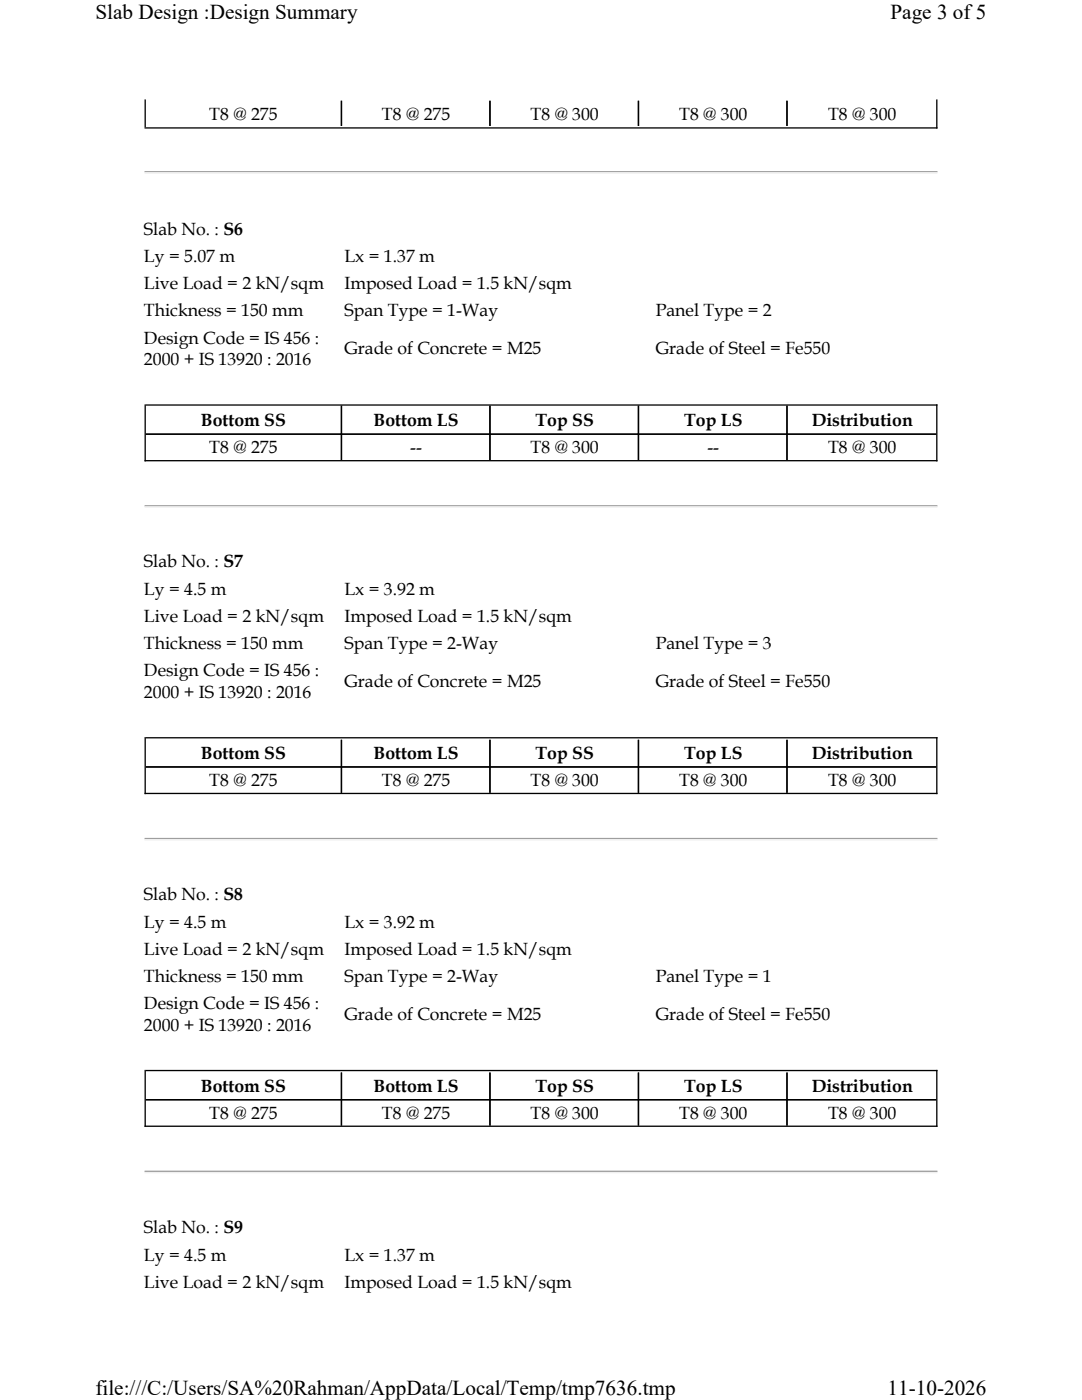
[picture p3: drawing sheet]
<svg xmlns="http://www.w3.org/2000/svg" width="216mm" height="279mm" viewBox="0 0 216 279" stroke-linecap="round" stroke-linejoin="round" font-family="sans-serif">
<defs><g id="words">
<g font-size="4.2">
<text x="19" y="3.8">Slab Design :Design Summary</text>
<text x="177.7" y="3.8">Page 3 of5</text>
<text x="19" y="278.5">file:///C:/Users/SA%20Rahman/AppData/Local/Temp/tmp7636.tmp</text>
<text x="177.1" y="278.5">11-10-2026</text>
</g>
<g font-size="3.5">
<text x="41.8" y="24">T8 @ 275</text>
<text x="76.2" y="24">T8 @ 275</text>
<text x="105.9" y="24">T8 @ 300</text>
<text x="135.5" y="24">T8 @ 300</text>
<text x="165.2" y="24">T8 @ 300</text>
<text x="28.7" y="46.8">Slab No. : S6</text>
<text x="28.7" y="52.2">Ly = 5.07 m</text>
<text x="68.7" y="52.2">Lx = 1.37 m</text>
<text x="28.7" y="57.7">Live Load = 2 kN/sqm</text>
<text x="68.7" y="57.7">Imposed Load = 1.5 kN/sqm</text>
<text x="28.7" y="63.1">Thickness = 150 mm</text>
<text x="68.7" y="63.1">Span Type = 1-Way</text>
<text x="130.8" y="63.1">Panel Type = 2</text>
<text x="28.7" y="68.6">Design Code = IS 456 :</text>
<text x="68.7" y="70.7">Grade of Concrete = M25</text>
<text x="130.8" y="70.7">Grade of Steel = Fe550</text>
<text x="28.7" y="72.9">2000 + IS 13920 : 2016</text>
<text x="40.1" y="85">Bottom SS</text>
<text x="74.6" y="85">Bottom LS</text>
<text x="106.8" y="85">Top SS</text>
<text x="136.5" y="85">Top LS</text>
<text x="162" y="85">Distribution</text>
<text x="41.8" y="90.4">T8 @ 275</text>
<text x="81.9" y="90.4">--</text>
<text x="105.9" y="90.4">T8 @ 300</text>
<text x="141.2" y="90.4">--</text>
<text x="165.2" y="90.4">T8 @ 300</text>
<text x="28.7" y="113.2">Slab No. : S7</text>
<text x="28.7" y="118.7">Ly = 4.5 m</text>
<text x="68.7" y="118.7">Lx = 3.92 m</text>
<text x="28.7" y="124.1">Live Load = 2 kN/sqm</text>
<text x="68.7" y="124.1">Imposed Load = 1.5 kN/sqm</text>
<text x="28.7" y="129.6">Thickness = 150 mm</text>
<text x="68.7" y="129.6">Span Type = 2-Way</text>
<text x="130.8" y="129.6">Panel Type = 3</text>
<text x="28.7" y="135">Design Code = IS 456 :</text>
<text x="68.7" y="137.2">Grade of Concrete = M25</text>
<text x="130.8" y="137.2">Grade of Steel = Fe550</text>
<text x="28.7" y="139.4">2000 + IS 13920 : 2016</text>
<text x="40.1" y="151.4">Bottom SS</text>
<text x="74.6" y="151.4">Bottom LS</text>
<text x="106.8" y="151.4">Top SS</text>
<text x="136.5" y="151.4">Top LS</text>
<text x="162" y="151.4">Distribution</text>
<text x="41.8" y="156.9">T8 @ 275</text>
<text x="76.2" y="156.9">T8 @ 275</text>
<text x="105.9" y="156.9">T8 @ 300</text>
<text x="135.5" y="156.9">T8 @ 300</text>
<text x="165.2" y="156.9">T8 @ 300</text>
<text x="28.7" y="179.7">Slab No. : S8</text>
<text x="28.7" y="185.1">Ly = 4.5 m</text>
<text x="68.7" y="185.1">Lx = 3.92 m</text>
<text x="28.7" y="190.6">Live Load = 2 kN/sqm</text>
<text x="68.7" y="190.6">Imposed Load = 1.5 kN/sqm</text>
<text x="28.7" y="196">Thickness = 150 mm</text>
<text x="68.7" y="196">Span Type = 2-Way</text>
<text x="130.8" y="196">Panel Type = 1</text>
<text x="28.7" y="201.4">Design Code = IS 456 :</text>
<text x="68.7" y="203.6">Grade of Concrete = M25</text>
<text x="130.8" y="203.6">Grade of Steel = Fe550</text>
<text x="28.7" y="205.8">2000 + IS 13920 : 2016</text>
<text x="40.1" y="217.8">Bottom SS</text>
<text x="74.6" y="217.8">Bottom LS</text>
<text x="106.8" y="217.8">Top SS</text>
<text x="136.5" y="217.8">Top LS</text>
<text x="162" y="217.8">Distribution</text>
<text x="41.8" y="223.3">T8 @ 275</text>
<text x="76.2" y="223.3">T8 @ 275</text>
<text x="105.9" y="223.3">T8 @ 300</text>
<text x="135.5" y="223.3">T8 @ 300</text>
<text x="165.2" y="223.3">T8 @ 300</text>
<text x="28.7" y="246.1">Slab No. : S9</text>
<text x="28.7" y="251.6">Ly = 4.5 m</text>
<text x="68.7" y="251.6">Lx = 1.37 m</text>
<text x="28.7" y="257">Live Load = 2 kN/sqm</text>
<text x="68.7" y="257">Imposed Load = 1.5 kN/sqm</text>
</g>
</g></defs>
<g fill="none" stroke="#000" stroke-width=".26">
<path d="M29 19.8v5.6M186.9 19.8v5.9M28.8 25.5h158.3M68.1 20.1v5M97.8 20.1v5M127.4 20.1v5M157 20.1v5M28.8 91.9h158.3M29 80.7v11.4M29.1 80.8h158M29.1 86.7h157.7M68.1 81v10.8"/>
<path d="M97.8 81v10.8M127.4 81v10.8M157 81v10.8M186.9 80.7v11.4M28.8 158.4h158.3M29 147.1v11.4M29.1 147.2h158M29.1 153.1h157.7M68.1 147.6v10.6M97.8 147.6v10.6M127.4 147.6v10.6M157 147.6v10.6"/>
<path d="M186.9 147.1v11.4M29 213.5v11.4M29.1 213.7h158M29.1 219.5h157.7M68.1 214v10.6M97.8 214v10.6M127.4 214v10.6M157 214v10.6M186.9 213.5v11.4M28.8 224.8h158.3"/>
</g>
<path d="M28.8 34.3h158.3M28.8 100.9h158.3M28.8 167.3h158.3M28.8 233.8h158.3" fill="none" stroke="#a0a0a0" stroke-width=".26"/>
<path d="M28.8 34.5h158.3M28.8 101.2h158.3M28.8 167.6h158.3M28.8 234h158.3" fill="none" stroke="#f0f0f0" stroke-width=".26"/>
<g fill="#fff">
<path d="M19 0h177.8v4.7h-177.8z" fill-rule="evenodd"/>
<path d="M19 274.7h177.8v4.7h-177.8z" fill-rule="evenodd"/>
</g>
<use href="#words"/>
</svg>
